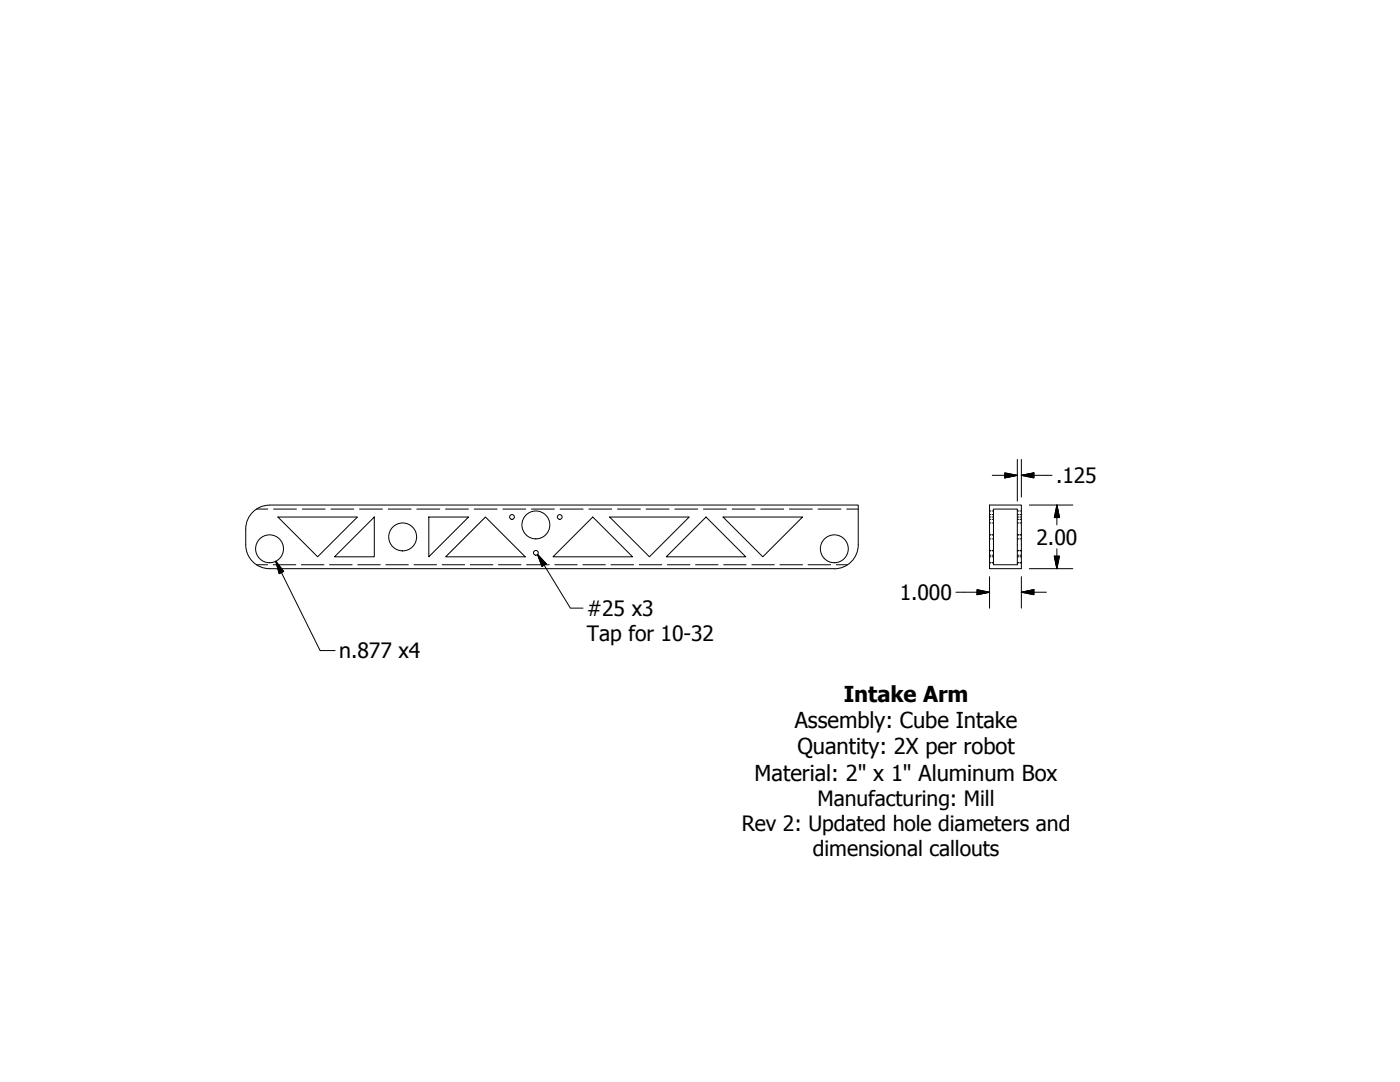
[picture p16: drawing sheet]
<svg xmlns="http://www.w3.org/2000/svg" width="279mm" height="216mm" viewBox="0 0 279 216" stroke-linecap="round" stroke-linejoin="round" font-family="sans-serif">
<defs><g id="words">
<g font-size="4.4">
<text x="168.4" y="140.1">Intake Arm</text>
<text x="158.6" y="145.3">Assembly: Cube Intake</text>
<text x="150.6" y="155.7">Material: 2&quot; x 1&quot; Aluminum Box</text>
<text x="159.1" y="150.5">Quantity: 2X per robot</text>
</g>
<text font-size="4.3" x="67.7" y="131.3">n.877 x4</text>
<g font-size="4.2">
<text x="210.8" y="96.4">.125</text>
<text x="206.9" y="108.6">2.00</text>
<text x="179.6" y="119.7">1.000</text>
<text x="117.1" y="122.9">#25 x3</text>
<text x="117.1" y="127.9">Tap for 10-32</text>
<text x="163.2" y="160.8">Manufacturing: Mill</text>
<text x="148.1" y="165.8">Rev 2: Updated hole diameters and</text>
<text x="162.2" y="170.8">dimensional callouts</text>
</g>
</g></defs>
<!-- layer: Visible (ANSI) -->
<g fill="none" stroke="#000" stroke-width=".2">
<path d="M55.5 103.2h15.8l-7.9 7.9zM74.7 103.2v7.9h-7.9zM85.6 103.2h7.9l-7.9 7.9zM88.9 111.1l8-7.9 7.9 7.9zM118.3 103.2l7.9 7.9h-15.8zM121.7 103.2h15.8l-7.9 7.9zM140.9 103.2l7.9 7.9h-15.8zM144.3 103.2h15.9l-8 7.9zM166.5 113.5h-112.7a4.8 4.8 0 0 1-4.8-4.8v-3.2a4.8 4.8 0 0 1 4.8-4.7h117.5v7.9a4.8 4.8 0 0 1-4.8 4.8M197.5 100.8h6.3v12.7h-6.3zM198.3 101.6h4.7v11.1h-4.7z"/>
<circle cx="53.8" cy="109.5" r="2.78"/>
<circle cx="80.4" cy="107.1" r="2.78"/>
<circle cx="102.2" cy="103.2" r=".48"/>
<circle cx="106.9" cy="110.3" r=".48"/>
<circle cx="106.9" cy="104.7" r="2.78"/>
<circle cx="111.7" cy="103.2" r=".48"/>
<circle cx="166.5" cy="109.5" r="2.78"/>
</g>
<!-- layer: Visible Narrow (ANSI) -->
<g fill="none" stroke="#000" stroke-width=".2">
<path d="M51.2 101.6h2.2M51.2 112.7h2.2M54.5 112.7h4.5M54.6 101.6h4.6M60.2 112.7h4.4M60.3 101.6h4.6M65.8 112.7h4.5M66 101.6h4.6M71.4 112.7h4.5M71.8 101.6h4.5M77 112.7h4.5M77.5 101.6h4.5"/>
<path d="M82.6 112.7h4.5M83.2 101.6h4.6M88.2 112.7h4.5M88.9 101.6h4.6M93.9 112.7h4.5M94.6 101.6h4.6M99.5 112.7h4.5M100.4 101.6h4.5M105.1 112.7h4.5M106.1 101.6h4.5M110.7 112.7h4.5M111.8 101.6h4.6"/>
<path d="M116.3 112.7h4.5M117.5 101.6h4.6M121.9 112.7h4.5M123.2 101.6h4.6M127.6 112.7h4.5M128.9 101.6h4.6M133.2 112.7h4.5M134.7 101.6h4.5M138.8 112.7h4.5M140.4 101.6h4.6M144.4 112.7h4.5M146.1 101.6h4.6"/>
<path d="M150.1 112.7h4.4M151.8 101.6h4.6M155.7 112.7h4.4M157.5 101.6h4.6M161.3 112.7h4.5M163.3 101.6h4.5M166.9 112.7h2.2M169 101.6h2.3M197.5 103.2h.2M197.5 111.1h.2M197.5 109.9h.2M197.5 104.4h.2"/>
<path d="M197.5 112.3h.2M197.5 106.7h.2M197.5 103.6h.2M197.5 102.7h.2M197.5 110.8h.2M197.5 109.8h.2M197.5 107.5h.2M197.5 102h.2M198 103.2h.3M198 111.1h.3M198 109.9h.3M198 104.4h.3"/>
<path d="M198 112.3h.3M198 106.7h.3M198 103.6h.3M198 102.7h.3M198 110.8h.3M198 109.8h.3M198 107.5h.3M198 102h.3M203 103.2h.3M203 111.1h.3M203 109.9h.3M203 104.4h.3"/>
<path d="M203 112.3h.3M203 106.7h.3M203 103.6h.3M203 102.7h.3M203 110.8h.3M203 109.8h.3M203 107.5h.3M203 102h.3M203.6 103.2h.2M203.6 111.1h.2M203.6 109.9h.2M203.6 104.4h.2"/>
<path d="M203.6 112.3h.2M203.6 106.7h.2M203.6 103.6h.2M203.6 102.7h.2M203.6 110.8h.2M203.6 109.8h.2M203.6 107.5h.2M203.6 102h.2"/>
</g>
<!-- layer: Symbol (ANSI) -->
<g fill="none" stroke="#000" stroke-width=".2">
<path d="M198 94.8h5M200.5 94.4l2.5 .4-2.5 .6zM203 91.7v8.3M203.8 94.8l2.5-.4v1zM203.8 91.7v7.5M203.8 94.8h6.2M55 112l1.6 2-.9 .5zM55 112l8.9 17.8h3M107.3 110.6l1.7 1.9-.8 .5zM107.3 110.6l6.5 10.7h2.6M190.8 118.2h6.7M195 117.7l2.5 .5-2.5 .5z"/>
<path d="M197.5 115.1v6.2M203.8 118.2l2.5-.5v1zM203.8 118.2h5M203.8 115.1v6.2M205.4 100.8h8.7M205.4 113.5h8.7M210.4 111h1l-.5 2.5zM210.9 100.8l.5 2.5h-1zM210.9 100.8v3.9M210.9 109.5v4"/>
</g>
<g fill="#000" stroke="#000" stroke-width=".2">
<path d="M200.5 95.4l2.5-.6zM200.5 94.4l2.5 .4-2.5 .6zM203.8 94.8l2.5-.4zM203.8 94.8l2.5-.4v1zM55 112l1.6 2zM55 112l1.6 2-.9 .5zM107.3 110.6l1.7 1.9zM107.3 110.6l1.7 1.9-.8 .5zM195 118.7l2.5-.5zM195 117.7l2.5 .5-2.5 .5zM203.8 118.2l2.5-.5zM203.8 118.2l2.5-.5v1z"/>
<path d="M210.4 111l.5 2.5zM210.4 111h1l-.5 2.5zM210.9 100.8l.5 2.5zM210.9 100.8l.5 2.5h-1z"/>
</g>
<use href="#words"/>
</svg>
